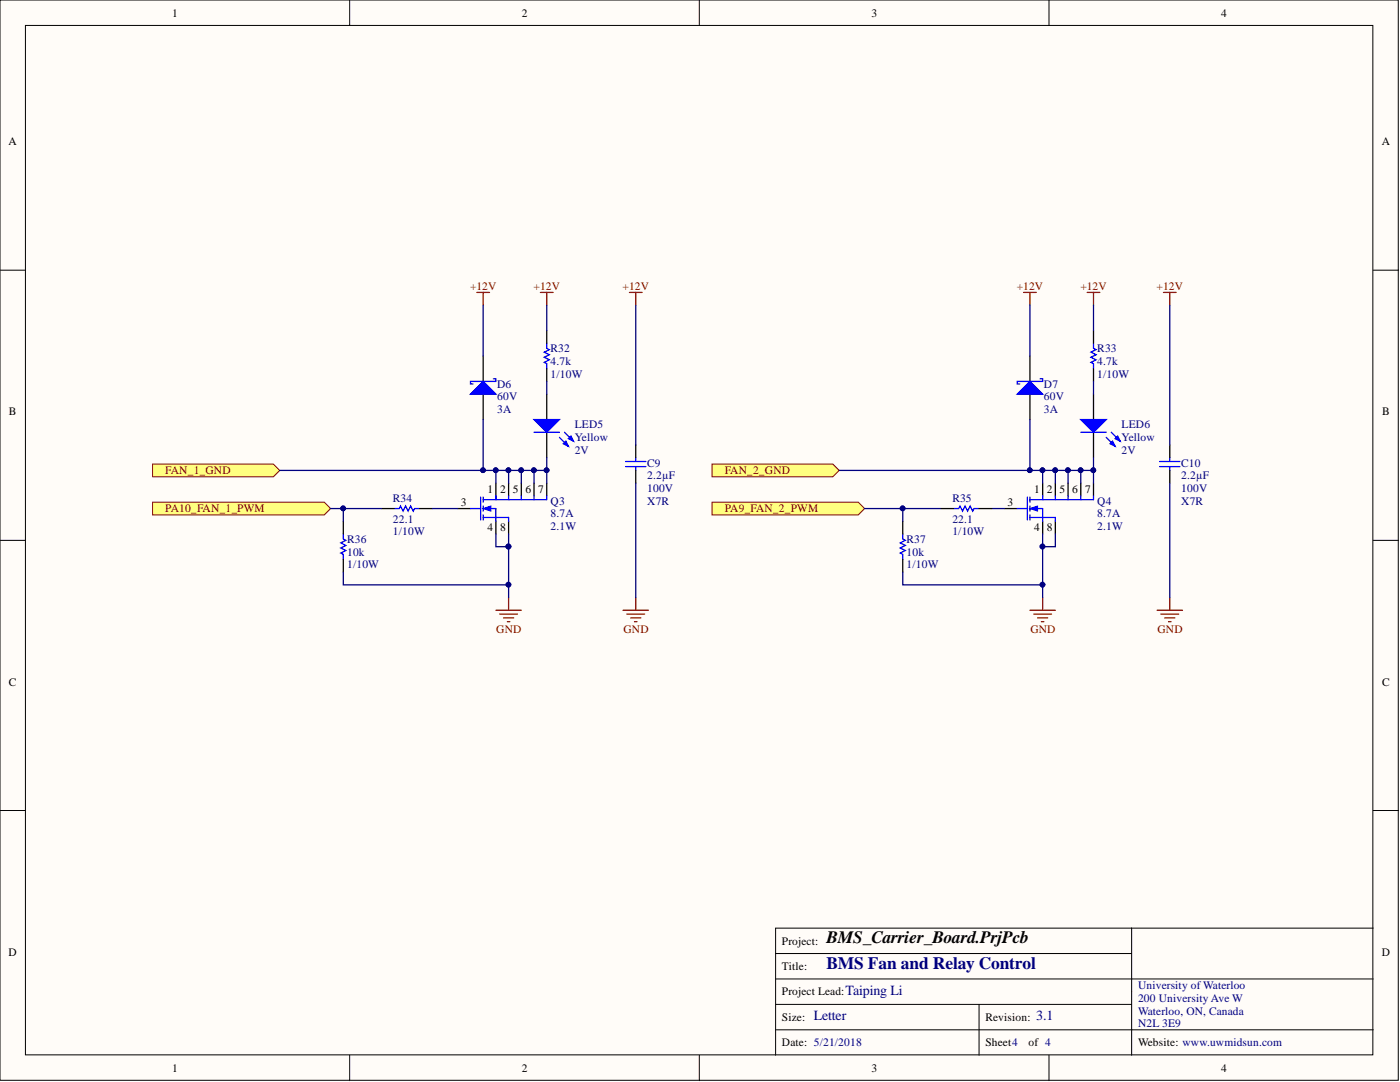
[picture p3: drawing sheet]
<svg xmlns="http://www.w3.org/2000/svg" width="279mm" height="216mm" viewBox="0 0 279 216" stroke-linecap="round" stroke-linejoin="round" font-family="sans-serif">
<defs><g id="words">
<text font-size="3.5" x="164.9" y="188.2">BMS_Carrier_Board.PrjPcb</text>
<text font-size="3.5" fill="#000080" x="164.9" y="193.3">BMS Fan and Relay Control</text>
<g font-size="2.8" fill="#000080">
<text x="162.4" y="203.6">Letter</text>
<text x="168.7" y="198.6">Taiping Li</text>
<text x="206.8" y="203.6">3.1</text>
</g>
<g font-size="2.3">
<text x="34.3" y="3.3">1</text>
<text x="104.1" y="3.3">2</text>
<text x="173.9" y="3.3">3</text>
<text x="243.7" y="3.3">4</text>
<text x="1.7" y="29">A</text>
<text x="275.7" y="29">A</text>
<text x="1.8" y="82.9">B</text>
<text x="275.8" y="82.9">B</text>
<text x="91.9" y="101">3</text>
<text x="97.3" y="98.4">1</text>
<text x="99.8" y="98.4">2</text>
<text x="102.3" y="98.4">5</text>
<text x="104.9" y="98.4">6</text>
<text x="107.4" y="98.4">7</text>
<text x="201.1" y="101">3</text>
<text x="206.4" y="98.4">1</text>
<text x="208.9" y="98.4">2</text>
<text x="211.5" y="98.4">5</text>
<text x="214" y="98.4">6</text>
<text x="216.5" y="98.4">7</text>
<text x="97.3" y="106">4</text>
<text x="99.8" y="106">8</text>
<text x="206.4" y="106">4</text>
<text x="208.9" y="106">8</text>
<text x="1.8" y="136.8">C</text>
<text x="275.8" y="136.8">C</text>
<text x="1.7" y="190.7">D</text>
<text x="156.1" y="188.5">Project:</text>
<text x="275.7" y="190.7">D</text>
<text x="156.1" y="193.6">Title:</text>
<text x="156.1" y="203.7">Size:</text>
<text x="156.1" y="198.6">Project Lead:</text>
<text x="196.7" y="203.7">Revision:</text>
<text x="156.1" y="208.8">Date: 5/21/2018</text>
<text x="196.7" y="208.8">Sheet4</text>
<text x="205.3" y="208.8">of 4</text>
<text x="227.1" y="208.8">Website: www.uwmidsun.com</text>
<text x="34.3" y="213.9">1</text>
<text x="104.1" y="213.9">2</text>
<text x="173.9" y="213.9">3</text>
<text x="243.7" y="213.9">4</text>
</g>
<g font-size="2.3" fill="#800000">
<text x="93.8" y="57.8">+12V</text>
<text x="106.5" y="57.8">+12V</text>
<text x="124.3" y="57.8">+12V</text>
<text x="202.9" y="57.8">+12V</text>
<text x="215.6" y="57.8">+12V</text>
<text x="230.8" y="57.8">+12V</text>
<text x="33" y="94.6">FAN_1_GND</text>
<text x="144.6" y="94.6">FAN_2_GND</text>
<text x="33" y="102.2">PA10_FAN_1_PWM</text>
<text x="144.6" y="102.2">PA9_FAN_2_PWM</text>
<text x="99" y="126.3">GND</text>
<text x="124.4" y="126.3">GND</text>
<text x="205.6" y="126.3">GND</text>
<text x="231" y="126.3">GND</text>
</g>
<g font-size="2.3" fill="#000080">
<text x="109.9" y="70.3">R32</text>
<text x="219" y="70.3">R33</text>
<text x="99.2" y="77.4">D6</text>
<text x="109.9" y="72.8">4.7k</text>
<text x="109.9" y="75.3">1/10W</text>
<text x="208.3" y="77.4">D7</text>
<text x="219" y="72.8">4.7k</text>
<text x="219" y="75.3">1/10W</text>
<text x="99.2" y="79.9">60V</text>
<text x="99.2" y="82.5">3A</text>
<text x="208.3" y="79.9">60V</text>
<text x="208.3" y="82.5">3A</text>
<text x="114.7" y="88">Yellow</text>
<text x="114.7" y="85.5">LED5</text>
<text x="223.8" y="88">Yellow</text>
<text x="223.8" y="85.5">LED6</text>
<text x="114.7" y="90.6">2V</text>
<text x="129.2" y="95.6">2.2µF</text>
<text x="129.2" y="93.1">C9</text>
<text x="223.8" y="90.6">2V</text>
<text x="235.7" y="95.6">2.2µF</text>
<text x="235.7" y="93.1">C10</text>
<text x="78.4" y="100.2">R34</text>
<text x="109.9" y="100.7">Q3</text>
<text x="129.2" y="98.2">100V</text>
<text x="129.2" y="100.7">X7R</text>
<text x="190.1" y="100.2">R35</text>
<text x="219" y="100.7">Q4</text>
<text x="235.7" y="98.2">100V</text>
<text x="235.7" y="100.7">X7R</text>
<text x="78.4" y="104.3">22.1</text>
<text x="78.4" y="106.8">1/10W</text>
<text x="109.9" y="103.3">8.7A</text>
<text x="109.9" y="105.8">2.1W</text>
<text x="190.1" y="104.3">22.1</text>
<text x="190.1" y="106.8">1/10W</text>
<text x="219" y="103.3">8.7A</text>
<text x="219" y="105.8">2.1W</text>
<text x="69.3" y="110.9">10k</text>
<text x="69.3" y="113.4">1/10W</text>
<text x="69.3" y="108.3">R36</text>
<text x="180.9" y="110.9">10k</text>
<text x="180.9" y="113.4">1/10W</text>
<text x="180.9" y="108.3">R37</text>
<text x="227.1" y="197.4">University of Waterloo</text>
<text x="227.1" y="199.9">200 University Ave W</text>
<text x="227.1" y="202.4">Waterloo, ON, Canada</text>
<text x="227.1" y="205">N2L 3E9</text>
</g>
</g></defs>
<g fill="#fffcf8" stroke="#000" stroke-width=".2">
<path d="M0 0h279.1v215.6h-279.1z"/>
<path d="M5.1 5.1h268.9v205.4h-268.9z"/>
</g>
<g fill="none" stroke="#000" stroke-width=".2">
<path d="M69.8 0v5.1M139.6 0v5.1M209.3 0v5.1M0 53.9h5.1M274.1 53.9h5M0 107.8h5.1M274.1 107.8h5M0 161.7h5.1M274.1 161.7h5M154.8 195.3h119.3M154.8 190.3h71M225.8 185.2h-71v25.4"/>
<path d="M225.8 185.2v25.4M225.8 185.2h48.3M69.8 210.6v5M139.6 210.6v5M154.8 200.4h71M154.8 205.5h119.3M195.4 200.4v10.2M209.3 210.6v5"/>
</g>
<path d="M208.1 119.2v2.6M205.5 121.8h5.1M206.3 122.5h3.6M207.1 123.3h2M207.8 124.1h.5" fill="none" stroke="#800000" stroke-width=".25"/>
<path d="M208.1 96.4v2.5M200.5 101.5h2.5M208.1 104v2.6" fill="none" stroke="#000" stroke-width=".25"/>
<path d="M205 99.2v4.6M205.5 99.7h12.7M205.5 99.2v1M203 101.5h2M205.5 101.5h2.6v2.5M205.5 103.3h2.6M205.5 101v1M205.5 102.7v1.1" fill="none" stroke="#00f" stroke-width=".25"/>
<path d="M205.5 101.5l1.6-.5v1z" fill="#00f"/>
<path d="M205.5 101.5l1.6-.5v1z" fill="none" stroke="#00f" stroke-width=".2"/>
<path d="M208.1 98.9v.8M210.6 98.9v.8M213.2 98.9v.8M215.7 98.9v.8M218.2 98.9v.8M180.2 106.6v1l.5 .2-1 .5 1 .5-1 .5 1 .5-1 .6 .5 .2v1M208.1 103.3h2.5v.7" fill="none" stroke="#00f" stroke-width=".25"/>
<path d="M210.6 96.4v2.5M213.2 96.4v2.5M215.7 96.4v2.5M218.2 96.4v2.5M180.2 104v2.6M180.2 111.6v2.6M210.6 104v2.6" fill="none" stroke="#000" stroke-width=".25"/>
<path d="M217 58.4h2.5M218.2 58.4v2.5" fill="none" stroke="#800000" stroke-width=".25"/>
<path d="M142.1 100.2h29.2l1.3 1.3-1.3 1.2h-29.2z" fill-rule="evenodd" fill="#ffff80" stroke="#800000" stroke-width=".2"/>
<path d="M218.2 68.5v1l.5 .3-1 .5 1 .5-1 .5 1 .5-1 .5 .5 .3v1" fill="none" stroke="#00f" stroke-width=".25"/>
<path d="M218.2 66v2.5M218.2 73.6v2.5M218.2 78.6v5.1M218.2 86.3v5" fill="none" stroke="#000" stroke-width=".25"/>
<path d="M215.7 83.7h5.1l-2.6 2.6z" fill="#00f"/>
<path d="M215.7 83.7h5.1l-2.6 2.6zM220.8 87.3l1.7 1.7M221.8 86.3l1.8 1.7" fill="none" stroke="#00f" stroke-width=".25"/>
<path d="M221.5 88.5l.5-.5 .5 1z" fill="#00f"/>
<path d="M221.5 88.5l.5-.5 .5 1z" fill="none" stroke="#00f" stroke-width=".25"/>
<path d="M222.5 87.5l.6-.5 .5 1z" fill="#00f"/>
<path d="M215.7 86.3h5.1M222.5 87.5l.6-.5 .5 1z" fill="none" stroke="#00f" stroke-width=".25"/>
<g fill="#ffff80" stroke="#800000" stroke-width=".2">
<path d="M142.1 92.6h24.1l1.3 1.3-1.3 1.2h-24.1z" fill-rule="evenodd"/>
<path d="M30.5 100.2h34.2l1.3 1.3-1.3 1.2h-34.2z" fill-rule="evenodd"/>
<path d="M30.5 92.6h24.1l1.2 1.3-1.2 1.2h-24.1z" fill-rule="evenodd"/>
</g>
<path d="M101.5 119.2v2.6M99 121.8h5M99.7 122.5h3.6M100.5 123.3h2M101.2 124.1h.6" fill="none" stroke="#800000" stroke-width=".25"/>
<path d="M99 96.4v2.5M91.4 101.5h2.5M99 104v2.6" fill="none" stroke="#000" stroke-width=".25"/>
<path d="M95.9 99.2v4.6M96.4 99.7h12.7M96.4 99.2v1M93.9 101.5h2M96.4 101.5h2.6v2.5M96.4 103.3h2.6M96.4 101v1M96.4 102.7v1.1" fill="none" stroke="#00f" stroke-width=".25"/>
<path d="M96.4 101.5l1.6-.5v1z" fill="#00f"/>
<path d="M96.4 101.5l1.6-.5v1z" fill="none" stroke="#00f" stroke-width=".2"/>
<path d="M109.1 68.5v1l.5 .3-1 .5 1 .5-1 .5 1 .5-1 .5 .5 .3v1M99 98.9v.8M101.5 98.9v.8M104 98.9v.8M106.6 98.9v.8M109.1 98.9v.8M68.5 106.6v1l.5 .2-1 .5 1 .5-1 .5 1 .5-1 .6 .5 .2v1M99 103.3h2.5v.7" fill="none" stroke="#00f" stroke-width=".25"/>
<path d="M109.1 66v2.5M109.1 73.6v2.5M109.1 78.6v5.1M101.5 96.4v2.5M104 96.4v2.5M106.6 96.4v2.5M109.1 86.3v5M109.1 96.4v2.5M68.5 104v2.6M68.5 111.6v2.6M101.5 104v2.6" fill="none" stroke="#000" stroke-width=".25"/>
<path d="M107.8 58.4h2.6M109.1 58.4v2.5" fill="none" stroke="#800000" stroke-width=".25"/>
<path d="M106.6 83.7h5.1l-2.6 2.6z" fill="#00f"/>
<path d="M106.6 83.7h5.1l-2.6 2.6zM111.7 87.3l1.7 1.7M112.7 86.3l1.7 1.7" fill="none" stroke="#00f" stroke-width=".25"/>
<path d="M112.4 88.5l.5-.5 .5 1z" fill="#00f"/>
<path d="M112.4 88.5l.5-.5 .5 1z" fill="none" stroke="#00f" stroke-width=".25"/>
<path d="M113.4 87.5l.5-.5 .5 1z" fill="#00f"/>
<path d="M106.6 86.3h5.1M113.4 87.5l.5-.5 .5 1zM78.7 101.5h1l.2-.5 .5 1 .5-1 .6 1 .5-1 .5 1 .2-.5h1M190.3 101.5h1l.3-.5 .5 1 .5-1 .5 1 .5-1 .5 1 .3-.5h1" fill="none" stroke="#00f" stroke-width=".25"/>
<path d="M96.4 71v5.1M96.4 78.6v5.1M76.1 101.5h2.6M83.7 101.5h2.6M187.8 101.5h2.5M195.4 101.5h2.5" fill="none" stroke="#000" stroke-width=".25"/>
<g fill="none" stroke="#000080" stroke-width=".25">
<path d="M109.1 60.9v5.1M109.1 76.1v2.5M218.2 60.9v5.1M218.2 76.1v2.5M55.8 93.9h43.2v2.5M99 93.9h10.1v2.5M101.5 93.9v2.5M104 93.9v2.5M106.6 93.9v2.5M109.1 91.3v2.6M167.5 93.9h50.7v2.5M208.1 93.9v2.5"/>
<path d="M210.6 93.9v2.5M213.2 93.9v2.5M215.7 93.9v2.5M218.2 91.3v2.6M66 101.5h10.1M68.5 114.2v2.5h33M68.5 101.5v2.5M86.3 101.5h5.1M99 106.6v2.5h2.5M101.5 109.1v10.1M101.5 106.6v2.5M172.6 101.5h15.2"/>
<path d="M180.2 114.2v2.5h27.9M180.2 101.5v2.5M197.9 101.5h2.6M208.1 106.6v2.5M210.6 106.6v2.5h-2.5v10.1"/>
</g>
<g fill="#000080" stroke="#000080" stroke-width=".2">
<circle cx="218.2" cy="93.8" r=".47"/>
<circle cx="208" cy="93.8" r=".47"/>
<circle cx="210.6" cy="93.8" r=".47"/>
<circle cx="213.1" cy="93.8" r=".47"/>
<circle cx="215.7" cy="93.8" r=".47"/>
<circle cx="205.5" cy="93.8" r=".47"/>
<circle cx="101.5" cy="93.8" r=".47"/>
<circle cx="104" cy="93.8" r=".47"/>
<circle cx="106.5" cy="93.8" r=".47"/>
<circle cx="96.4" cy="93.8" r=".47"/>
<circle cx="98.9" cy="93.8" r=".47"/>
<circle cx="101.5" cy="116.7" r=".47"/>
<circle cx="208" cy="116.7" r=".47"/>
<circle cx="208" cy="109" r=".47"/>
<circle cx="101.5" cy="109" r=".47"/>
<circle cx="109.1" cy="93.8" r=".47"/>
<circle cx="68.5" cy="101.4" r=".47"/>
<circle cx="180.1" cy="101.4" r=".47"/>
</g>
<path d="M93.9 78.6l2.5-2.5 2.6 2.5z" fill="#00f"/>
<path d="M93.9 78.6l2.5-2.5 2.6 2.5zM98.5 75.6h.5v.5h-5.1v.5h.5" fill="none" stroke="#00f" stroke-width=".25"/>
<path d="M95.2 58.4h2.5M96.4 58.4v2.5" fill="none" stroke="#800000" stroke-width=".25"/>
<path d="M96.4 60.9v10.1M96.4 83.7v10.2" fill="none" stroke="#000080" stroke-width=".25"/>
<circle cx="96.4" cy="93.8" r=".47" fill="#000080" stroke="#000080" stroke-width=".2"/>
<path d="M205.5 71v5.1M205.5 78.6v5.1" fill="none" stroke="#000" stroke-width=".25"/>
<path d="M203 78.6l2.5-2.5 2.6 2.5z" fill="#00f"/>
<path d="M203 78.6l2.5-2.5 2.6 2.5zM207.6 75.6h.5v.5h-5.1v.5h.5M124.8 93.1h4.1M124.8 92.1h4.1M126.9 91.3v.8M126.9 93.1v.8M231.4 93.1h4.1M231.4 92.1h4.1M233.5 91.3v.8M233.5 93.1v.8" fill="none" stroke="#00f" stroke-width=".25"/>
<g fill="none" stroke="#800000" stroke-width=".25">
<path d="M125.6 58.4h2.5M126.9 58.4v2.5M204.3 58.4h2.5M205.5 58.4v2.5M232.2 58.4h2.5M233.5 58.4v2.5M126.9 119.2v2.6M233.5 119.2v2.6M124.3 121.8h5.1M125.1 122.5h3.6M125.9 123.3h2M126.6 124.1h.5"/>
<path d="M230.9 121.8h5.1M231.7 122.5h3.5M232.4 123.3h2.1M233.2 124.1h.5"/>
</g>
<path d="M126.9 60.9v27.9M205.5 60.9v10.1M233.5 60.9v27.9M126.9 96.4v22.8M205.5 83.7v10.2M233.5 96.4v22.8" fill="none" stroke="#000080" stroke-width=".25"/>
<circle cx="205.5" cy="93.8" r=".47" fill="#000080" stroke="#000080" stroke-width=".2"/>
<path d="M126.9 88.8v2.5M126.9 93.9v2.5M233.5 88.8v2.5M233.5 93.9v2.5" fill="none" stroke="#000" stroke-width=".25"/>
<use href="#words"/>
</svg>
